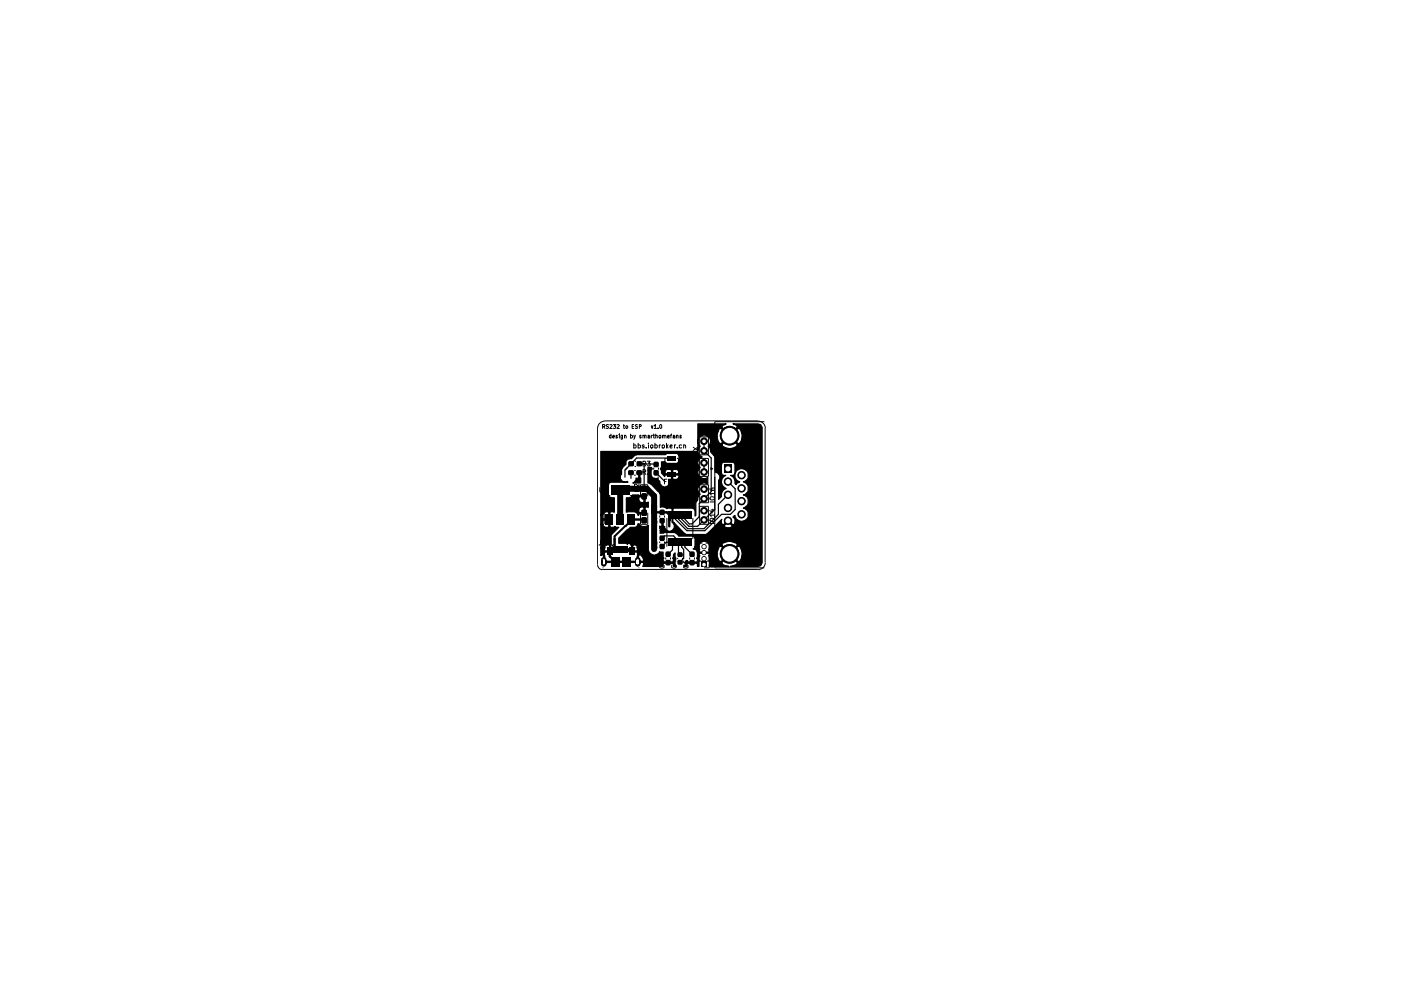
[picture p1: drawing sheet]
<svg xmlns="http://www.w3.org/2000/svg" width="297mm" height="210mm" viewBox="0 0 297 210" stroke-linecap="round" stroke-linejoin="round" font-family="sans-serif">
<path d="M126.7 90.8v29a1.02 1.02 0 0 0 1 1M128.2 89.2h32.5M128.2 89.3a1.52 1.52 0 0 0-1.5 1.5M160.7 89.3a1.52 1.52 0 0 1 1.6 1.5M162.2 90.8v28.4M162.3 119.3a1.52 1.52 0 0 1-1.6 1.5M127.7 120.7h33" fill="none" stroke="#000" stroke-width=".21"/>
<g fill="#000">
<path d="M133.3 97.9l.9-.1 .2 .2v.7l-.2 .2-.9-.1zM133.3 98l.9-.1 .2 .1v.6l-.2 .2h-.9zM133.3 99.8h1v.8l-1 .1zM133.3 99.7h1l.1 .9-.2 .2h-.9l-.1-.2zM135 98l1-.1 .1 .8-1 .1zM135 98l.1-.2h.9l.1 .2v.7l-.1 .2h-.9l-.1-.2zM135 99.8l.9-.1 .2 .2v.7l-1.1 .1zM135 99.8l1-.1 .1 1-1.1 .1zM138.8 98h.6l.2 .1-.1 .9h-.8l-.1-.9zM138.6 98h1l-.1 1.1-.9-.1zM141.5 96.7h1.8v.9h-1.8zM141.6 96.7h1.7v.9h-1.7z"/>
<path d="M127.4 95.7h20.5l.1-5.8h6l-.8 .3-.2 .4 1.7 1.6 1.6-1.6-.1-.4-.8-.3h5.3l.5 .1 .4 .6v28.7l-.4 .6-.5 .2h-5.9l1.4-.4 .1-.4-1.6-1.7-1.7 1.7 .2 .4 1.4 .4h-4.2v-1.9l-.2-.4 .2-.3h1.6l.4 1.4 .5 .2 1.6-1.6h.4l1.6 1.6 .4-.2a2.8 2.8 0 0 0 0-2.9l-.4-.2-1.6 1.7h-.4l-1.6-1.7-.5 .2-.4 1.5-3.6-.2-.2 .2 .2 .3-.2 .4v1.9h-.3v-.5l-.2-.2h-1.9l-.1 .2v.5h-.6l.2-.5v-.4l.4-.4 .1 .4h1.9l.2-.2v-.4l-.2-.2 .2-.3v-1l-.4-.6-.6-.1 .3-.1 .2-.3h.8l.2 .5-.2 .4 .2 .2h1.8l.2-.2-.2-.4 .2-.9h2.6l1.7 1.6 1.6-1.6-.1-.4-1-.3a2.89 2.89 0 0 0-2 .3l-.2 .4h-2.6a1.12 1.12 0 0 0-1.2-.9 1.12 1.12 0 0 0-1 1.3h-.8v-1.8l-.3-.5h-3.2l-.6-.7-.3-.1-3 .1v-1.4l.3-.1v-1.2h.3v1.2l.1 .1h.2v.3a1.05 1.05 0 0 0 1.4 .7 1.05 1.05 0 0 0 .6-1.5v-.3l2.2 2.3 .4 .2h4.1l2.1-1.8h1.8l.1 .2a1.09 1.09 0 0 0 1.6-.2l-.8-.9-.9 .9h-1.8l1.3-1.4a1.02 1.02 0 0 0 .1 1.1l.3 .1 1-1 1 1 .3-.1a1.25 1.25 0 0 0 0-1.4l-.3-.1 .1-.2 .3-.2v.2a1.43 1.43 0 0 0 2.4 .6 1.43 1.43 0 0 0-.6-2.4 1.45 1.45 0 0 0 1.1-1.4 1.45 1.45 0 0 0-1.1-1.4 1.45 1.45 0 0 0 1.1-1.4 1.45 1.45 0 0 0-1.1-1.3l.5-.3a1.43 1.43 0 0 0 0-2.2 1.43 1.43 0 0 0-2.1 .4 1.43 1.43 0 0 0 .8 2.1l-.5 .2-.2 .3-.3-.2-.1-1-.8-.7 .7-.1 .2-.4v-1.8l-.4-.5h-2l-.4 .3v2l.2 .4 .7 .1-.2 .1a1.48 1.48 0 0 0-.7 1.4 1.48 1.48 0 0 0 1 1.3l-.5 .2a1.56 1.56 0 0 0-.5 1.5l-.6 .6v-4.1a1.01 1.01 0 0 0 .1-1.1 1.01 1.01 0 0 0-.9-.6v-3.1l-.2-.4-.7-.8-.2-.8-.3-.4 .2-.3h2.6a2.04 2.04 0 0 0 2.2 .7l1-.4 .1-.3-1.6-1.7-1.7 1.7h-2.6a1.15 1.15 0 0 0-.4-1.8h2l.4 1.4 .5 .2 1.6-1.7h.4l1.6 1.7 .4-.2 .3-.5a3.1 3.1 0 0 0-.3-2.4l-.4-.2-1.6 1.6h-.4l-1.6-1.6-.5 .2-.4 1.5-2.1-.1a1.32 1.32 0 0 0-1.7 .5 1.32 1.32 0 0 0 .3 1.7 1.31 1.31 0 0 0 .4 2.3 1.25 1.25 0 0 0-.9 1 1.25 1.25 0 0 0 .5 1.2 1.33 1.33 0 0 0-.2 1.8 1.33 1.33 0 0 0 1.8 .3v1.5l-.4-.2a1.33 1.33 0 0 0-1.5 .6 1.33 1.33 0 0 0 .3 1.7 1.16 1.16 0 0 0-.5 1.2l-.5 .6v2.7l-.1 .1v-1.2l-.2-.3-.3-.2h-4l-.4 .2-.1-.2-1.1 .1-.6-.3-.7 .1v-2.7l-.2-.5-1.7-1.7-.7-.3v-3.3h.7l.2 .3-.3 .4v.9l.3 .5 .9 .3 .7 .6a1.06 1.06 0 0 0 1.3 1.1 1.06 1.06 0 0 0 .7-1.6h.5v-.9h.2l.1 .9h.9l.3-.3 .1-.4-.2-.2h-2.7l-.2 .3-.6-.9h.6l.2 .4h1.3v-.8h.2v.8h1.2l.2-.2-.1-.4-.3-.4h-.9l-.1 .2-.4-.2h-.8l-.5 .6h-.6v-.3l-.3-.4 .3-.4v-1.1h.7l.4 .4h2.2l.4-.6a1.64 1.64 0 0 0-.4-1.6h-2.2l-.3 .3-6.4 .1-.8 .7-.7 .1-.4 .4-.1 .8-.8 .8-.1 1.2-.2 .2a1.03 1.03 0 0 0 .2 1.2 1.03 1.03 0 0 0 1.3 .2v.1h-3.6l-.4 .3-.1 .2v2.3l.4 .5h.9v3.1l-.8-.1-.2 .2v2.9l.2 .2h.6l.2-.2 .9 .2-1.4 1.4-.2 .3-.1 3.6h-1.2l-.2 .1 .1 1.8h6.9l.1-1.3h.1v1.3h1.1l-.1-.8-.7-.6-.4 .1-.1-.6h-1.3l.1-1.4h.3v1.1h.9l.1-.8-.5-.5-.8 .2-.2-.3a.45 .45 0 0 0-.6-.1v.1l-.3-.2h-1.6v-1.1l1.8-1.8 .6-.5 1.3-.1 .4-.7h.2l.2 .4 .5 .2h.8l.5-.2v5.2a1.27 1.27 0 0 0 1 1 1.27 1.27 0 0 0 1.3-.6l.8 .1v1l.2 .2-.2 .7 .2 .2h1.8l.2-.2v-.4l-.2-.2 .2-.8 .3-.4v.9l.2 .2-.2 1.3 .3 .5h-.6v-.5l-.2-.2h-1.8l-.2 .2v.5h-4.3l.1-.8h-8.4v-1.6l-.2-.1-.4 .2v-1.6h.7v.4l.2 .2h.9v-1.1l-.1-.2h-.4l-.4 .2-.2 .5h-.7v-5h.4l.3 .5 .8 .1 .2-.2v-1.3h-1.1l-.2 .1v.8h-.4v-2h.4v.7l.2 .1h1.1v-1.3l-.2-.2h-.4l-.3 .1-.4 .6h-.4zM127.4 119.5h1.2a.58 .58 0 0 1-.6 .6 .58 .58 0 0 1-.6-.6zM127.6 118.3a.58 .58 0 0 1 .6-.1 .58 .58 0 0 1 .4 .5h-1.2zM127.5 119.5h1a.52 .52 0 0 1-.5 .6 .52 .52 0 0 1-.5-.6zM127.8 118.2a.52 .52 0 0 1 .7 .5h-1zM128.4 109.1h1.6v2.1h-1.6zM127.5 118.7h1.1v.8h-1.1zM128.7 116.1h1.3v1.6h-1.3zM128.8 116.2h1.1v1.4h-1.1zM129.5 118.1h1.9v2h-1.9zM129.5 102.8h3.9v2.1h-3.9zM129.6 118.1h1.8v2h-1.8z"/>
<path d="M129.6 102.8h3.7v2h-3.7zM130 115.7h.6v1.5h-.6zM130.1 115.7h.5v1.5h-.5zM130.7 109.1h1.5v2.1h-1.5zM130.7 115.7h.5v1.5h-.5zM130.8 115.7h.3v1.5h-.3zM131.4 115.7h.4v1.5h-.4zM131.4 115.7h.5v1.5h-.5zM131.8 118.1h1.9v2h-1.9zM131.9 118.1h1.7v2h-1.7zM132 115.7h.5v1.5h-.5zM132.1 115.7h.4v1.5h-.4z"/>
<path d="M132.7 115.7h.5v1.5h-.5zM132.8 115.7h.3v1.5h-.3zM133 109.1h1.5v2.1h-1.5zM133 109.1h1.6v2.1h-1.6zM133.3 116.2h1.2v1.4h-1.2zM133.3 116.1h1.3v1.6h-1.3zM134.6 118.7h1.2v.8h-1.2zM134.7 118.7h1v.8h-1zM134.8 118.3a.58 .58 0 0 1 .6-.1 .58 .58 0 0 1 .4 .5h-1.2zM134.6 119.5h1.2a.58 .58 0 0 1-.6 .6 .58 .58 0 0 1-.6-.6zM134.9 118.2a.52 .52 0 0 1 .8 .5h-1zM134.7 119.5h1a.52 .52 0 0 1-.5 .6 .52 .52 0 0 1-.5-.6z"/>
<path d="M132.8 105.5h.8l.5-.6 2.7 .2 .1 1.5 .6-.1v1.1l-.6-.1-.1 .2v1.2h-1.2l-.2 .1v.3h-.1l-.1-.4-.6-.4-1.8 .1v-.4h2.6v.3l.2 .2h.9v-1a.68 .68 0 0 0-1.1 .3v.2h-2.6v-2.3h2.6v.1a.68 .68 0 0 0 1.1 .4v-1h-.9l-.2 .1v.4h-2.6zM135.4 100.1h.3l.1 2.3h-1.6l.5-.5 .1-.5h.5l.1-.2zM136.1 108h.9l.2 .2v1l-.2 .2h-.9l-.1-.2v-1zM136 109.8l.1-.2h.9l.2 .2v1l-.2 .2h-.9l-.1-.2zM136.1 109.8h1l-.1 1.1-.9-.1zM136.1 108.2h1l-.1 1.1-.9-.1zM136.1 104.7h1l-.1 1.1-.9-.1zM136.1 103l1 .1-.1 1.1-.9-.1zM136.1 104.6h.9l.2 .1v1l-.2 .2h-.9l-.1-.2zM136.1 103h.9l.2 .1v1l-.2 .2h-.9l-.1-.2zM138.7 99.7h.8l.1 .9-.2 .2h-.6l-.2-.2zM138.6 99.7h1v1.1h-1z"/>
<path d="M140 115.4h.8l.1 .8-.2 .2-.7-.1zM140 113.6h.8l.1 .9-.2 .1h-.7l-.1-.1zM140 113.5l.9 .1v1l-.2 .1h-.7l-.1-.1zM140 115.3l.9 .1-.1 1-.9-.1zM140 109.9h.8l.1 .8-.2 .2h-.7l-.1-.2zM140 108.2l.7-.1 .2 .2-.1 .8h-.8zM139.9 109.9h1v1h-1zM139.9 108.1h1l-.1 1.1-.9-.1zM141.1 117.2l.2-.2h.7l.2 .2-.1 .8h-.9zM141.2 118.8h.9l.1 .8-.2 .2h-.7l-.2-.2zM141.1 118.8h1.1v1h-1.1zM141.1 117h1.1l-.1 1.1-1-.1z"/>
<path d="M141.5 100.1h1.8v.9h-1.8zM141.6 100.1h1.7v.9h-1.7zM141.6 114.2h.6v1.5h-.6zM141.6 108.4h.6v1.5h-.6zM141.6 114.2h.6v1.6h-.6zM141.6 108.3h.6v1.6h-.6zM142.3 114.2h.4v1.5h-.4zM142.3 108.4h.4v1.5h-.4zM142.3 114.2h.5v1.6h-.5zM142.3 108.3h.5v1.6h-.5zM142.9 114.2h.6v1.6h-.6zM142.9 108.3h.6v1.6h-.6z"/>
<path d="M143 114.2h.4v1.5h-.4zM143 108.4h.4v1.5h-.4zM143.6 114.2h.5v1.6h-.5zM143.6 108.3h.5v1.6h-.5zM143.7 114.2h.4v1.5h-.4zM143.7 108.4h.4v1.5h-.4zM144.3 114.2h.4v1.5h-.4zM144.3 108.4h.4v1.5h-.4zM144.3 114.2h.5v1.6h-.5zM144.3 108.3h.5v1.6h-.5zM143.8 118.8h.8l.1 .7-.2 .1h-.7l-.1-.1zM143.8 117.3l.7-.1 .2 .1-.1 .7h-.8z"/>
<path d="M143.7 118.8l.9-.1 .1 .9h-1zM143.7 117.2h1v.8l-.9 .1zM144.9 114.2h.6v1.6h-.6zM144.9 108.3h.6v1.6h-.6zM144.9 114.2h.5v1.5h-.5zM144.9 108.4h.5v1.5h-.5zM145.5 114.2h.5v1.6h-.5zM145.5 108.3h.5v1.6h-.5zM145.6 114.2h.4v1.5h-.4zM145.6 108.4h.4v1.5h-.4zM146.3 118.8h.9v.8l-.1 .2h-.7l-.2-.2zM146.4 117h.7l.1 .2v.8h-.9l-.1-.8z"/>
<path d="M146.2 114.2h.5v1.5h-.5zM146.2 108.4h.5v1.5h-.5zM146.2 114.2h.5v1.6h-.5zM146.2 108.3h.5v1.6h-.5zM146.2 118.8h1v1h-1zM146.2 117h1v1.1l-1-.1zM148.7 115.9h1.1a.55 .55 0 0 1-.5 .6 .55 .55 0 0 1-.6-.6zM149 115.4a.55 .55 0 0 1 .8 .5h-1.1zM148.7 118.4h1.1a.55 .55 0 0 1-.5 .6 .55 .55 0 0 1-.6-.6zM149 118a.55 .55 0 0 1 .8 .4h-1.1zM148.7 117.2h1.1a.55 .55 0 0 1-.5 .5 .55 .55 0 0 1-.6-.5zM148.8 116.9a.55 .55 0 0 1 .6-.3 .55 .55 0 0 1 .4 .6h-1.1z"/>
<path d="M148.8 117.2h1a.5 .5 0 0 1-.5 .5 .5 .5 0 0 1-.5-.5zM149 116.7a.5 .5 0 0 1 .8 .5h-1zM148.8 118.4h1a.5 .5 0 0 1-.5 .5 .5 .5 0 0 1-.5-.5zM149 118a.5 .5 0 0 1 .8 .4h-1zM148.8 115.9h1a.5 .5 0 0 1-.5 .5 .5 .5 0 0 1-.5-.5zM149 115.5a.5 .5 0 0 1 .8 .4h-1zM153.5 98.5h1.7v1.7h-1.7zM153.6 98.6h1.5v1.6h-1.5zM148.8 119.2h1v.9h-1zM148.7 119.1h1.2v1.1h-1.2z"/>
<circle cx="149.3" cy="98.1" r=".72"/>
<circle cx="149.3" cy="95.6" r=".72"/>
<circle cx="149.3" cy="93.6" r=".72"/>
<circle cx="149.3" cy="93.6" r=".8"/>
<circle cx="149.3" cy="95.6" r=".8"/>
<circle cx="149.3" cy="98.1" r=".8"/>
<circle cx="154.7" cy="92.4" r="2.07"/>
<circle cx="132.9" cy="116.4" r=".25"/>
<circle cx="141.9" cy="110.2" r=".25"/>
<circle cx="149.3" cy="103.7" r=".72"/>
<circle cx="149.3" cy="108.3" r=".72"/>
<circle cx="149.3" cy="110.2" r=".72"/>
<circle cx="149.3" cy="105.7" r=".72"/>
<circle cx="149.3" cy="100.1" r=".72"/>
<circle cx="149.3" cy="105.7" r=".8"/>
<circle cx="149.3" cy="110.2" r=".8"/>
<circle cx="149.3" cy="108.3" r=".8"/>
<circle cx="149.3" cy="100.1" r=".8"/>
<circle cx="149.3" cy="103.7" r=".8"/>
<circle cx="154.3" cy="110.4" r=".89"/>
<circle cx="154.3" cy="104.9" r=".89"/>
<circle cx="154.3" cy="107.7" r=".89"/>
<circle cx="154.3" cy="102.1" r=".89"/>
<circle cx="154.3" cy="104.9" r=".8"/>
<circle cx="154.3" cy="110.4" r=".8"/>
<circle cx="154.3" cy="107.7" r=".8"/>
<circle cx="154.3" cy="102.1" r=".8"/>
<circle cx="154.7" cy="117.4" r="2.07"/>
<circle cx="157.2" cy="103.5" r=".89"/>
<circle cx="157.2" cy="109.1" r=".89"/>
<circle cx="157.2" cy="100.8" r=".89"/>
<circle cx="157.2" cy="106.3" r=".89"/>
<circle cx="157.2" cy="106.3" r=".8"/>
<circle cx="157.2" cy="103.5" r=".8"/>
<circle cx="157.2" cy="100.8" r=".8"/>
<circle cx="157.2" cy="109.1" r=".8"/>
</g>
<path d="M131.5 110.2v-6.4l.2-.2h5.5l1.5 1.6v11.2" fill="none" stroke="#000" stroke-width="1.3"/>
<path d="M133.8 110.2v.2l-3.5 3.3v2.7M142.6 107.9v2.8l.3 .4" fill="none" stroke="#000" stroke-width=".42"/>
<g fill="none" stroke="#000" stroke-width=".25">
<path d="M127.4 95.7h20.5l.1-5.8h6l-.8 .3-.2 .4 1.7 1.6 1.6-1.6-.1-.4-.8-.3h5.3l.5 .1 .4 .6v28.7l-.4 .6-.5 .2h-5.9l1.4-.4 .1-.4-1.6-1.7-1.7 1.7 .2 .4 1.4 .4h-4.2v-1.9l-.2-.4 .2-.3h1.6l.4 1.4 .5 .2 1.6-1.6h.4l1.6 1.6 .4-.2a2.8 2.8 0 0 0 0-2.9l-.4-.2-1.6 1.7h-.4l-1.6-1.7-.5 .2-.4 1.5-3.6-.2-.2 .2 .2 .3-.2 .4v1.9h-.3v-.5l-.2-.2h-1.9l-.1 .2v.5h-.6l.2-.5v-.4l.4-.4 .1 .4h1.9l.2-.2v-.4l-.2-.2 .2-.3v-1l-.4-.6-.6-.1 .3-.1 .2-.3h.8l.2 .5-.2 .4 .2 .2h1.8l.2-.2-.2-.4 .2-.9h2.6l1.7 1.6 1.6-1.6-.1-.4-1-.3a2.89 2.89 0 0 0-2 .3l-.2 .4h-2.6a1.12 1.12 0 0 0-1.2-.9 1.12 1.12 0 0 0-1 1.3h-.8v-1.8l-.3-.5h-3.2l-.6-.7-.3-.1-3 .1v-1.4l.3-.1v-1.2h.3v1.2l.1 .1h.2v.3a1.05 1.05 0 0 0 1.4 .7 1.05 1.05 0 0 0 .6-1.5v-.3l2.2 2.3 .4 .2h4.1l2.1-1.8h1.8l.1 .2a1.09 1.09 0 0 0 1.6-.2l-.8-.9-.9 .9h-1.8l1.3-1.4a1.02 1.02 0 0 0 .1 1.1l.3 .1 1-1 1 1 .3-.1a1.25 1.25 0 0 0 0-1.4l-.3-.1 .1-.2 .3-.2v.2a1.43 1.43 0 0 0 2.4 .6 1.43 1.43 0 0 0-.6-2.4 1.45 1.45 0 0 0 1.1-1.4 1.45 1.45 0 0 0-1.1-1.4 1.45 1.45 0 0 0 1.1-1.4 1.45 1.45 0 0 0-1.1-1.3l.5-.3a1.43 1.43 0 0 0 0-2.2 1.43 1.43 0 0 0-2.1 .4 1.43 1.43 0 0 0 .8 2.1l-.5 .2-.2 .3-.3-.2-.1-1-.8-.7 .7-.1 .2-.4v-1.8l-.4-.5h-2l-.4 .3v2l.2 .4 .7 .1-.2 .1a1.48 1.48 0 0 0-.7 1.4 1.48 1.48 0 0 0 1 1.3l-.5 .2a1.56 1.56 0 0 0-.5 1.5l-.6 .6v-4.1a1.01 1.01 0 0 0 .1-1.1 1.01 1.01 0 0 0-.9-.6v-3.1l-.2-.4-.7-.8-.2-.8-.3-.4 .2-.3h2.6a2.04 2.04 0 0 0 2.2 .7l1-.4 .1-.3-1.6-1.7-1.7 1.7h-2.6a1.15 1.15 0 0 0-.4-1.8h2l.4 1.4 .5 .2 1.6-1.7h.4l1.6 1.7 .4-.2 .3-.5a3.1 3.1 0 0 0-.3-2.4l-.4-.2-1.6 1.6h-.4l-1.6-1.6-.5 .2-.4 1.5-2.1-.1a1.32 1.32 0 0 0-1.7 .5 1.32 1.32 0 0 0 .3 1.7 1.31 1.31 0 0 0 .4 2.3 1.25 1.25 0 0 0-.9 1 1.25 1.25 0 0 0 .5 1.2 1.33 1.33 0 0 0-.2 1.8 1.33 1.33 0 0 0 1.8 .3v1.5l-.4-.2a1.33 1.33 0 0 0-1.5 .6 1.33 1.33 0 0 0 .3 1.7 1.16 1.16 0 0 0-.5 1.2l-.5 .6v2.7l-.1 .1v-1.2l-.2-.3-.3-.2h-4l-.4 .2-.1-.2-1.1 .1-.6-.3-.7 .1v-2.7l-.2-.5-1.7-1.7-.7-.3v-3.3h.7l.2 .3-.3 .4v.9l.3 .5 .9 .3 .7 .6a1.06 1.06 0 0 0 1.3 1.1 1.06 1.06 0 0 0 .7-1.6h.5v-.9h.2l.1 .9h.9l.3-.3 .1-.4-.2-.2h-2.7l-.2 .3-.6-.9h.6l.2 .4h1.3v-.8h.2v.8h1.2l.2-.2-.1-.4-.3-.4h-.9l-.1 .2-.4-.2h-.8l-.5 .6h-.6v-.3l-.3-.4 .3-.4v-1.1h.7l.4 .4h2.2l.4-.6a1.64 1.64 0 0 0-.4-1.6h-2.2l-.3 .3-6.4 .1-.8 .7-.7 .1-.4 .4-.1 .8-.8 .8-.1 1.2-.2 .2a1.03 1.03 0 0 0 .2 1.2 1.03 1.03 0 0 0 1.3 .2v.1h-3.6l-.3 .1-.2 .4v2.3l.4 .5h.9v3.1l-.8-.1-.2 .2v2.9l.2 .2h.6l.2-.2 .9 .2-1.4 1.4-.2 .3-.1 3.6h-1.2l-.2 .1 .1 1.8h6.9l.1-1.3h.1v1.3h1.1l-.1-.8-.7-.6-.4 .1-.1-.6h-1.3l.1-1.4h.3v1.1h.9l.1-.8-.5-.5-.8 .2-.2-.3a.45 .45 0 0 0-.6-.1v.1l-.3-.2h-1.6v-1.1l1.8-1.8 .6-.5 1.3-.1 .4-.7h.2l.2 .4 .5 .2h.8l.5-.2v5.2a1.27 1.27 0 0 0 1 1 1.27 1.27 0 0 0 1.3-.6l.8 .1v1l.2 .2-.2 .7 .2 .2h1.8l.2-.2v-.4l-.2-.2 .2-.8 .3-.4v.9l.2 .2-.2 1.3 .3 .5h-.6v-.5l-.2-.2h-1.8l-.2 .2v.5h-4.3l.1-.8h-8.4v-1.6l-.2-.1-.4 .2v-1.6h.7v.4l.2 .2h.9v-1.1l-.1-.2h-.4l-.4 .2-.2 .5h-.7v-5h.4l.3 .5 .8 .1 .2-.2v-1.3h-1.1l-.2 .1v.8h-.4v-2h.4v.7l.2 .1h1.1v-1.3l-.2-.2h-.4l-.6 .4-.1 .3h-.4zM132.8 99.4h.1M135.6 98.4l3.5 .1M136.6 98.4v5.2M142.4 97.1h-7.4l-2.5 2.6v1.5M149.3 93.6v2l1.5 1.5v7.1l-2.5 2.6v2.8l-1.6 1.5h-.6l-.9-1v-1M149.3 98.1v2M132.8 105.5h.8l.5-.6 2.7 .2v1.3l.1 .2 .6-.1v1.1l-.6-.1-.1 .2v1.2h-1.2l-.2 .1v.3h-.1l-.1-.4-.6-.4-1.8 .1v-.4h2.6v.3l.2 .2h.9v-1a.68 .68 0 0 0-1.1 .3v.2h-2.6v-2.3h2.6v.1a.68 .68 0 0 0 1.1 .4v-1h-.9l-.2 .1v.4h-2.6zM133.8 100.2v1.2M135.4 100.1h.3l.1 2.3h-1.6l.5-.5 .1-.5h.5l.1-.2zM139.1 100.2l1.8 1.8v.2M140.4 114.1l.5-.5h1.9l.4 .4v1"/>
<path d="M141.9 115h-.7l-.8 .9M142.6 115v1.6l-1 .9M143.8 115v2.3l.4 .3M144.5 115v1l.4 .5v1.9l-.7 .8M145.2 115v1l1.5 1.5M150.8 108.7h.1M150.8 108.7l-2.9 2.9h-1.9l-1.5-1.5v-1M151.6 101.2v6.8l-.8 .7M154.3 102.1l1.6 1.5v4.4l-1 1.1h-1.9l-3.6 3.4h-3.8l-2.4-2.4v-1M154.3 104.9l-2 2v2.2l-3 3h-3.5l-2-2v-1"/>
</g>
<path d="M129.3 116.8v1.1l1.2 1.2M132.9 116.4l.4 .4h.6M133.8 110.2h2.6l.2 .1M138.7 108.6h2.7l.5 .5v2.5" fill="none" stroke="#000" stroke-width=".51"/>
<g fill="#fff">
<path d="M135.1 118.5h.3v.2h-.4z"/>
<path d="M135 119.5h.4l-.2 .2z"/>
<path d="M135 118.7h.5v.8h-.5z"/>
<path d="M127.8 119.5h.4l-.2 .2z"/>
<path d="M127.9 118.5h.3v.2h-.4z"/>
<path d="M127.8 118.7h.5v.8h-.5z"/>
<circle cx="149.3" cy="117.2" r=".38"/>
<circle cx="149.3" cy="118.4" r=".38"/>
<circle cx="149.3" cy="119.7" r=".38"/>
<circle cx="149.3" cy="115.9" r=".38"/>
<circle cx="154.3" cy="107.7" r=".55"/>
<circle cx="154.3" cy="110.4" r=".55"/>
<circle cx="157.2" cy="109.1" r=".55"/>
<circle cx="149.3" cy="110.2" r=".38"/>
<circle cx="149.3" cy="108.3" r=".38"/>
<circle cx="154.7" cy="117.4" r="1.65"/>
<circle cx="149.3" cy="105.7" r=".38"/>
<circle cx="149.3" cy="103.7" r=".38"/>
<circle cx="149.3" cy="100.1" r=".38"/>
<circle cx="154.3" cy="99.4" r=".55"/>
<circle cx="149.3" cy="98.1" r=".38"/>
<circle cx="149.3" cy="95.6" r=".38"/>
<circle cx="149.3" cy="93.6" r=".38"/>
<circle cx="154.7" cy="92.4" r="1.65"/>
<circle cx="154.3" cy="104.9" r=".55"/>
<circle cx="154.3" cy="102.1" r=".55"/>
<circle cx="157.2" cy="103.5" r=".55"/>
<circle cx="157.2" cy="100.8" r=".55"/>
<circle cx="157.2" cy="106.3" r=".55"/>
</g>
<g fill="none" stroke="#000" stroke-width=".21">
<path d="M127.8 90.4h.4l.1-.2-.2-.2h-.3v.8M127.9 90.4l.4 .4M129 90.1l-.3-.1-.2 .2 .5 .4-.1 .2h-.4M129.3 90.1l.3-.1 .2 .2-.5 .6h.5M129.5 92.4h-.3v.4h.3M129.5 92v.9M129.9 92.6l.4-.1-.2-.2-.2 .2v.2l.1 .2 .2-.1M130 90h.6l-.4 .3h.3l.1 .4-.2 .1h-.4M130.8 90.1l.3-.1 .2 .2-.5 .6h.5M130.9 92.4l-.2-.1-.1 .2 .3 .1v.2h-.3M131.3 92v.1M131.3 92.3v.6"/>
<path d="M132 92.3v.7h-.3M132 92.4h-.3v.4h.3M132.2 90.3h.2M132.2 90v.8h.2M132.4 92.4l.2-.1 .2 .2v.4M132.4 92.3v.6M132.7 90.3h.2l.2 .1-.2 .4h-.2zM133.7 92.4l.2-.1 .2 .2-.2 .4-.2-.1M133.7 92v.9M134 90.4h.3M134.4 94.4l.3-.1 .2 .2v.3l-.2 .2-.3-.1M134.4 90h-.4v.8h.4"/>
<path d="M134.4 94v1M134.4 92.3l.1 .6M134.5 99.7h.3M134.5 97.8h.4M134.5 98.9h.4M134.7 92.3l-.3 .8M135.1 90.1l-.2-.1-.2 .2 .4 .3v.3h-.4M135.3 94.4l.3-.1 .2 .2-.1 .4h-.4M135.3 94v1M135.6 90.4h.3l.1-.2-.2-.2h-.2v.8M135.9 92.4h-.3v.1l.4 .2-.1 .2-.3-.1M136.3 98.3h.5l.1-.3-.2-.2h-.4v1"/>
<path d="M136.3 92.4h.4v.5M136.3 92.3v.6M136.6 94.4l-.3-.1-.2 .2 .5 .2v.2h-.5M136.6 98.3l.3 .5M136.7 92.5v-.2l.3 .1v.5M137 94.9v.1M137.2 97.8h.6l-.3 .4 .3 .1v.4h-.6M137.3 99.7h.5v.3l-.6 .6h.6M137.4 92.4l.2-.1 .2 .2v.4M137.5 94v.1M137.5 94.3v.7M137.8 92.5h-.4l-.1 .2 .1 .2 .4-.1"/>
<path d="M137.9 94.5l.2-.2 .3 .1v.5l-.3 .1-.2-.2zM138.1 90.3l.2 .5 .1-.5M138.1 92.3v.6M138.3 92.3l-.2 .2M138.5 92.3h.3M138.6 92v.8l.2 .1M138.6 99.1v.5M138.7 90.3l.2-.3v.8M138.7 90.8h.5M138.9 94.4l.3-.1 .2 .2v.3l-.2 .2-.3-.1M138.9 94v1M139 92.4h.4v.5"/>
<path d="M139 92v.9M139.5 90.8h.1M139.6 99.1v.5M139.8 94.3v.7M139.9 92.3l.2 .1-.1 .5-.3-.2zM140 94.3l-.2 .2M140 90l.3 .2v.5l-.2 .1-.2-.1v-.5zM140.4 94.4l.3-.1 .2 .2v.3l-.2 .2-.3-.1zM140.5 92.4h.3v.5M140.5 92.3v.6M140.8 92.5l.3-.2 .1 .2v.4M141.3 97.2h-.3v3.3h.3"/>
<path d="M141.3 94v1M141.4 94.6l.2 .4M141.6 92.6l.3-.1-.1-.2-.2 .1v.4h.3M141.6 94.3l-.3 .4M142.1 94.7l.4-.1-.1-.3-.3 .1v.5h.4M142.2 92.3h.2M142.4 92l-.2 .2v.7M142.7 92.4l.2-.1 .2 .2v.4M143 94.3v.7M143.1 92.5h-.4v.2v.2l.4-.1M143.3 94.3l-.3 .2M143.4 92.4h.4v.5"/>
<path d="M143.4 92.3v.6M143.5 97.2h.3v3.3h-.3M143.6 94.9v.1M144.4 92.4l-.1-.1-.2 .2 .3 .1v.2h-.3M144.5 94.4h-.5v.5h.5M144.9 94.4l.3-.1 .2 .2v.5M144.9 94.3v.7M147 95.8v.5M147 96h.9M147 94.8l.9 .7M147 99.3l.9 .7M147.9 94.8l-.9 .7"/>
<path d="M147.9 99.3l-.9 .7M148.3 92.6h1.9v3.8h-1.9zM148.3 97.2h1.9v3.8h-1.9zM150.7 99.1l.4 .3-.4 .2zM154.1 96.9h.7l.2 .1v.3M154.1 96.5v-.6l.3 .4 .1-.4h.4v.6M162.1 89.4h-10.5v31h10.5M127.2 103.4v.8l.1 .2 .5-.2v-.8M127.3 114.6v.8l-.3 .2M127.8 114.8l.2-.2v1M127.8 115.6h.6M128.2 103.6l.2-.2v1"/>
<path d="M128.2 104.4h.6M128.5 116.2h-.7v1.7M129.4 105.1h-1.3v6M130.3 115.5h-.4v.4M133.6 105.1h1.3v3.7M134.5 100.8h.3M134.6 103.5l-.1 .6 .5 .1 .5-.1-.1-.6M134.8 116.2h.7v1.7M135.5 102.6v.7l-.7-.7-.3 .1 .1 .5M135.8 105.2v-2.4h1.5v2.4M135.8 108.7v2.5h1.5v-2.5M136.1 112.4v.5l.4 .2 .5-.2-.1-.5"/>
<path d="M136.3 100.1h.5l.1-.4-.2-.1h-.4v1M136.6 100.1l.3 .5M137 111.8h-.9l.2 .3M137 111.5v.6M138.3 115.5v-.7l.4 .3 .2-.3 .4 .1-.1 .6M138.4 115.7l-.1 .5 .5 .2 .5-.2-.1-.5M138.4 110.4l-.1 .5 .5 .2 .5-.2-.1-.5M139.1 102.6l-.1-.5-.2-.1-.2 .2v.4h.9M139.3 109.9l-1-.4v.7M139.5 101.4h-.9l.3 .3M139.5 102l-.4 .4M139.5 101.1v.6"/>
<path d="M139.9 112.5l.9 .1-.1 .4h-.8M139.9 112.1v-.6l.3 .3 .2-.3 .4 .1-.1 .5M139.9 119v.4l.4 .1-.1-.5 .2-.1 .4 .1-.1 .5M139.9 109.3v.4M139.9 114.8v.3M140 119.8l-.1 .5 .4 .2 .5-.2-.1-.5M140.9 109.3v.4M140.9 114.8v.3M140.9 102.1h.3M141.1 118.2v.4M141.4 101.6h-.5v1M141.4 109.9v5.9"/>
<path d="M141.7 101.6v1h.5M142.2 118.2v.4M142.4 102.6l.3-1 .4 1M142.5 119.8l-.1 .5 .4 .2 .5-.2v-.5M142.5 102.3h.5M142.7 119h.6M143 118.9v.6l-.7-.3M143.7 118.3v.2M143.9 101.7l-.3-.1-.3 .2 .1 .2 .5 .2v.3h-.6M144.4 102.1h.5M144.4 101.6v1M144.7 118.3v.2"/>
<path d="M144.9 119v.3l.5 .2 .5-.1v-.4l-.4-.1-.2 .1 .2 .5M144.9 101.6v1M145 119.8l-.1 .5 .5 .2 .5-.2-.1-.5M146.2 118.2v.4M146.9 109.9v4.3M147.2 118.2v.4M147.5 100.8l-.1-.5-.2-.1-.2 .2v.4h.9M147.9 100.2l-.4 .4M148.3 102.8h1.9v3.8h-1.9zM148.3 107.4h1.9v3.8h-1.9zM148.9 115.1h-.7v3.9h.5M149.6 115.1h.8v3.9h-.5"/>
<path d="M150.4 119.7v.7h-1.1M150.5 115.6l1 .3-1 .3M150.5 110.1a.63 .63 0 0 1 1 0l-.1 .4a.64 .64 0 0 1-.9-.1zM150.5 118.5l.2-.1h.6l.2 .1v.5h-1zM150.5 117.1v.4l.2 .2h.6l.2-.2v-.4h-.5v.2M150.5 105.5a.63 .63 0 0 1 1 0l-.1 .4a.64 .64 0 0 1-.9-.1zM150.5 103.5l.2 .5h.7v-.5h-.4l-.1 .3 .1 .2M150.5 111h1M150.5 106.4h1M150.6 119.6l-.1 .5 .2 .1h.6l.2-.1-.1-.5M150.8 108.1h.7M151.1 107.9v.6l-.6-.2"/>
<path d="M151.5 109.2h-1l.3 .4M151.5 104.6h-1l.3 .4M151.5 104.4v.6M151.5 109v.6M127.8 120.3v.2M135.5 120.3v.2"/>
</g>
</svg>
